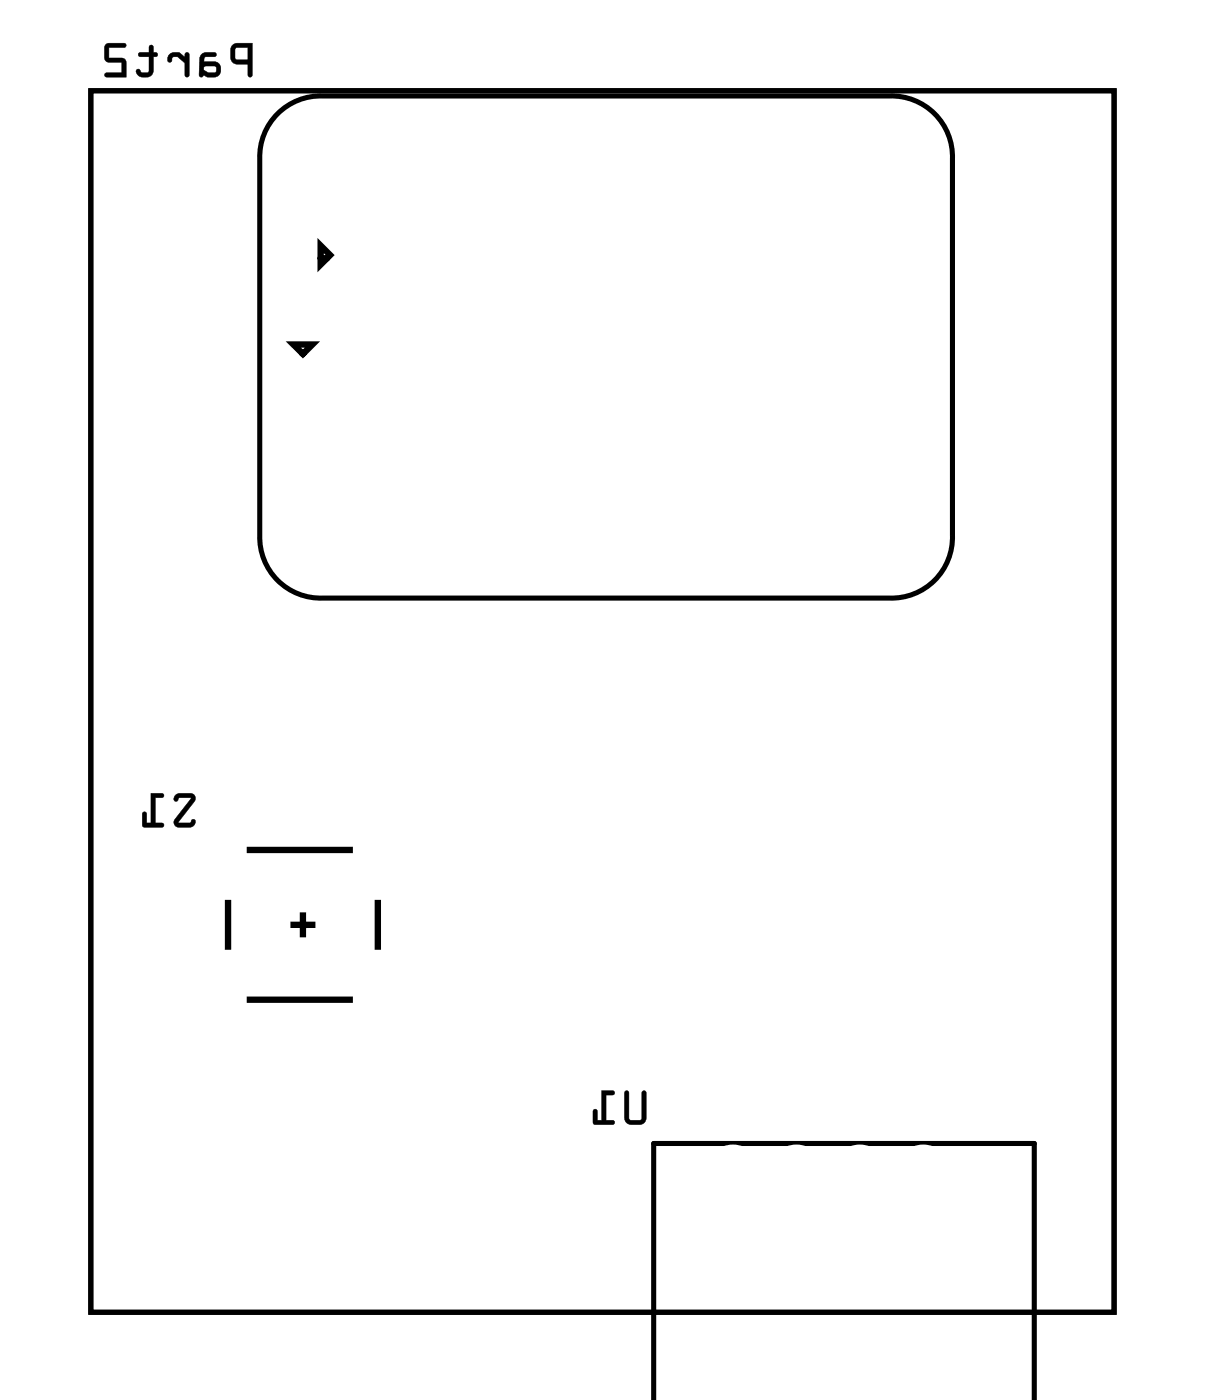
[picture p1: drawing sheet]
<svg xmlns="http://www.w3.org/2000/svg" width="48mm" height="56mm" viewBox="0 0 48 56" stroke-linecap="round" stroke-linejoin="round" font-family="sans-serif">
<path d="M3.6 3.6h41v49h-41zM11.1 4.6a2.44 2.44 0 0 1 1.8-.8h22.7a2.44 2.44 0 0 1 2.5 2.6v15a2.44 2.44 0 0 1-2.5 2.6h-22.7a2.44 2.44 0 0 1-2.5-2.6v-15a2.44 2.44 0 0 1 .7-1.8zM26.2 56.1v-10.3h15.2v10.3" fill="none" stroke="#000" stroke-width=".2"/>
<g fill="#000">
<path d="M9.3 1.8l-.1 .2 .1 .4 .1 .2h.5v.4l.1 .1 .1-1.4zM9.4 1.9h.5v.5h-.5zM8.1 2.2l-.1 .8 .6 .1a.31 .31 0 0 0 .2-.3 .31 .31 0 0 0-.2-.3h-.4v-.1v-.1h.4v-.2zM8.2 2.7h.4l.1 .2h-.4l-.1-.1zM6.8 2.2l-.1 .2a.1 .1 0 0 0 .1 .1 .1 .1 0 0 0 .1-.1l.2-.1 .3 .2v.5l.2 .1v-1h-.2v.2l-.2-.2zM5.6 2.1v.2h.4v.5l-.3 .1-.1-.1h-.1a.35 .35 0 0 0 .3 .3 .35 .35 0 0 0 .3-.3v-.5l.2-.1-.2-.1v-.3l-.1 .1v.2zM4.2 1.8v.6l.2 .1h.5v.4h-.6l-.1 .1 .9 .1-.1-.7-.6-.1v-.4h.6v-.1z"/>
<path d="M9.3 1.8l-.1 .2v.4l.2 .2h.5v.4a.1 .1 0 0 0 .1 .1 .1 .1 0 0 0 .1-.1v-1.3h-.6zM9.3 1.8l.8-.1-.1 1.4-.1-.1v-.4l-.5-.1-.1-.1zM9.4 1.9h.5v.5h-.5zM9.4 1.9v.5h.5v-.5zM8.1 2.2l-.1 .8a.09 .09 0 0 0 .1 .1 .09 .09 0 0 0 0-.1l.5 .1a.32 .32 0 0 0 .3-.3 .32 .32 0 0 0-.3-.3h-.4v-.2h.4a.1 .1 0 0 0 .1-.1 .1 .1 0 0 0-.1-.1zM8.1 2.2l.5-.1v.2h-.4v.1v.1h.4a.31 .31 0 0 1 .2 .3 .31 .31 0 0 1-.2 .3l-.6-.1zM8.2 2.7h.4v.2h-.3l-.1-.1zM8.2 2.7l-.1 .1 .2 .1h.4l-.1-.3zM6.8 2.2l-.1 .2a.11 .11 0 0 0 .1 .1 .11 .11 0 0 0 .1-.2h.2l.3 .2v.5a.1 .1 0 0 0 .1 .1 .1 .1 0 0 0 .1-.1v-.8a.1 .1 0 0 0-.1-.1 .1 .1 0 0 0-.1 .1v.1l-.2-.2zM6.8 2.2l.4-.1 .2 .2v-.2h.1v1l-.1-.1v-.5l-.3-.2h-.2l-.1 .2zM5.6 2.1v.2h.4v.5l-.3 .1-.1-.1h-.1a.21 .21 0 0 0 0 .2 .21 .21 0 0 0 .2 .1h.3l.1-.2v-.6l.2-.1-.2-.1 .1-.2a.1 .1 0 0 0-.1-.1 .1 .1 0 0 0-.1 .1v.2zM5.6 2.1h.4v-.2l.1-.1v.3l.2 .1-.2 .1v.5a.37 .37 0 0 1-.3 .3 .37 .37 0 0 1-.4-.2l.1-.1 .2 .1h.2l.1-.1v-.5h-.4zM4.2 1.8v.7h.7v.4h-.6a.1 .1 0 0 0-.1 .1 .1 .1 0 0 0 .1 .1h.8l-.1-.7-.6-.1v-.4h.6a.1 .1 0 0 0 .1-.1 .1 .1 0 0 0-.1-.1zM4.2 1.8h.8v.1h-.6v.4l.6 .1 .1 .7-.9-.1 .1-.1h.6v-.4h-.5l-.2-.1z"/>
<path d="M3.6 3.6v49h41v-49zM3.6 3.6h41v49h-41z"/>
<path d="M7 31.9v.1v.1l.2-.1h.5l-.7 .8v.2l.2 .1h.5l.1-.1v-.2l-.2 .2-.5-.1 .7-.8v-.2l-.2-.1zM6 31.8v1.2h-.1v-.4l-.1-.1-.1 .6h.8v-.1h-.3v-1h.3l.1-.2z"/>
<path d="M7 31.8l-.1 .2a.13 .13 0 0 0 .2 .1 .13 .13 0 0 0 .1-.1h.5l-.7 .8a.21 .21 0 0 0 0 .2 .21 .21 0 0 0 .2 .2l.5-.1 .1-.2a.13 .13 0 0 0-.1-.1 .13 .13 0 0 0-.1 .2l-.5-.1 .7-.8a.21 .21 0 0 0-.2-.3zM7 31.9l.6-.1a.2 .2 0 0 1 .2 .3l-.7 .8 .5 .1 .2-.2v.3h-.7l-.1-.2 .7-.9h-.5l-.2 .1zM6 31.8v1.2h-.1v-.4a.1 .1 0 0 0-.1-.1 .1 .1 0 0 0-.1 .1v.5l.8 .1a.1 .1 0 0 0 .1-.1 .1 .1 0 0 0-.1-.1h-.3v-1h.3a.1 .1 0 0 0 .1-.1 .1 .1 0 0 0-.1-.1zM6 31.8h.6l-.1 .1-.3 .1v1h.3v.1h-.8l.1-.6 .1 .1v.4h.2z"/>
<path d="M25 43.7v1.2l.2 .1h.5l.2-.2v-1l-.1-.1-.1 .1v1l-.4 .1-.1-.1v-1zM24.1 43.7v1.2h-.2v-.4l-.1-.1v.6l.8 .1v-.2h-.3v-1h.3v-.1z"/>
<path d="M25 43.7v1.1l.1 .2 .2 .1 .4-.1 .2-.1v-1.1a.1 .1 0 0 0-.1-.1 .1 .1 0 0 0-.1 .1v1l-.4 .1-.1-.1v-1.1zM25 43.7l.2 .1v1l.1 .1 .4-.1v-1l.1-.1 .1 .1v1l-.2 .2h-.5l-.2-.1zM24.1 43.7v1.2h-.2v-.4a.1 .1 0 0 0-.1-.1 .1 .1 0 0 0-.1 .1l.1 .5 .7 .1a.1 .1 0 0 0 .1-.1 .1 .1 0 0 0-.1-.1h-.2v-1h.2a.1 .1 0 0 0 .1-.1 .1 .1 0 0 0-.1-.1zM24.1 43.7l.5 .1v.1h-.3v1h.3v.1h-.8v-.5h.1v.4h.2z"/>
</g>
<path d="M11.7 13.8h.8l-.4 .4zM12.2 14.2h.1M12.8 9.8l.4 .4-.4 .4zM12.8 10.3h.3zM9.1 36.1v2M9.9 34.1h4.2M11.6 37.1h1M12.1 36.6v1M15.1 36.1v2M9.9 40.1h4.2" fill="none" stroke="#000" stroke-width=".25"/>
<circle cx="40.8" cy="29.1" r=".79" fill="#fff"/>
<circle cx="40.8" cy="29.1" r=".79" fill="none" stroke="#fff" stroke-width=".89"/>
<circle cx="38.2" cy="29.1" r=".79" fill="#fff"/>
<circle cx="38.2" cy="29.1" r=".79" fill="none" stroke="#fff" stroke-width=".89"/>
<circle cx="35.7" cy="29.1" r=".79" fill="#fff"/>
<circle cx="35.7" cy="29.1" r=".79" fill="none" stroke="#fff" stroke-width=".89"/>
<circle cx="33.2" cy="29.1" r=".79" fill="#fff"/>
<circle cx="33.2" cy="29.1" r=".79" fill="none" stroke="#fff" stroke-width=".89"/>
<circle cx="30.6" cy="29.1" r=".79" fill="#fff"/>
<circle cx="30.6" cy="29.1" r=".79" fill="none" stroke="#fff" stroke-width=".89"/>
<circle cx="28.1" cy="29.1" r=".79" fill="#fff"/>
<circle cx="28.1" cy="29.1" r=".79" fill="none" stroke="#fff" stroke-width=".89"/>
<circle cx="35.7" cy="21.5" r="1.5" fill="#fff"/>
<circle cx="35.7" cy="21.5" r="1.5" fill="none" stroke="#fff" stroke-width=".76" stroke-linecap="butt"/>
<circle cx="35.7" cy="6.3" r="1.5" fill="#fff"/>
<circle cx="35.7" cy="6.3" r="1.5" fill="none" stroke="#fff" stroke-width=".76" stroke-linecap="butt"/>
<circle cx="17.9" cy="21.5" r=".69" fill="#fff"/>
<circle cx="17.9" cy="21.5" r=".69" fill="none" stroke="#fff" stroke-width=".64" stroke-linecap="butt"/>
<circle cx="20.5" cy="21.5" r=".69" fill="#fff"/>
<circle cx="20.5" cy="21.5" r=".69" fill="none" stroke="#fff" stroke-width=".64" stroke-linecap="butt"/>
<circle cx="23" cy="21.5" r=".69" fill="#fff"/>
<circle cx="23" cy="21.5" r=".69" fill="none" stroke="#fff" stroke-width=".64" stroke-linecap="butt"/>
<circle cx="25.5" cy="21.5" r=".69" fill="#fff"/>
<circle cx="25.5" cy="21.5" r=".69" fill="none" stroke="#fff" stroke-width=".64" stroke-linecap="butt"/>
<circle cx="28.1" cy="21.5" r=".69" fill="#fff"/>
<circle cx="28.1" cy="21.5" r=".69" fill="none" stroke="#fff" stroke-width=".64" stroke-linecap="butt"/>
<circle cx="30.6" cy="21.5" r=".69" fill="#fff"/>
<circle cx="30.6" cy="21.5" r=".69" fill="none" stroke="#fff" stroke-width=".64" stroke-linecap="butt"/>
<circle cx="12.8" cy="21.5" r="1.5" fill="#fff"/>
<circle cx="12.8" cy="21.5" r="1.5" fill="none" stroke="#fff" stroke-width=".76" stroke-linecap="butt"/>
<circle cx="20.5" cy="6.3" r=".67" fill="#fff"/>
<circle cx="20.5" cy="6.3" r=".67" fill="none" stroke="#fff" stroke-width=".59"/>
<circle cx="12.8" cy="6.3" r="1.5" fill="#fff"/>
<circle cx="12.8" cy="6.3" r="1.5" fill="none" stroke="#fff" stroke-width=".76" stroke-linecap="butt"/>
<circle cx="23" cy="6.3" r=".67" fill="#fff"/>
<circle cx="23" cy="6.3" r=".67" fill="none" stroke="#fff" stroke-width=".59"/>
<circle cx="25.5" cy="6.3" r=".67" fill="#fff"/>
<circle cx="25.5" cy="6.3" r=".67" fill="none" stroke="#fff" stroke-width=".59"/>
<circle cx="28.1" cy="6.3" r=".67" fill="#fff"/>
<circle cx="28.1" cy="6.3" r=".67" fill="none" stroke="#fff" stroke-width=".59"/>
<circle cx="8.9" cy="39.3" r=".7" fill="#fff"/>
<circle cx="8.9" cy="39.3" r=".7" fill="none" stroke="#fff" stroke-width=".76" stroke-linecap="butt"/>
<circle cx="15.4" cy="39.3" r=".7" fill="#fff"/>
<circle cx="15.4" cy="39.3" r=".7" fill="none" stroke="#fff" stroke-width=".76" stroke-linecap="butt"/>
<circle cx="8.9" cy="34.8" r=".7" fill="#fff"/>
<circle cx="8.9" cy="34.8" r=".7" fill="none" stroke="#fff" stroke-width=".76" stroke-linecap="butt"/>
<circle cx="15.4" cy="34.8" r=".7" fill="#fff"/>
<circle cx="15.4" cy="34.8" r=".7" fill="none" stroke="#fff" stroke-width=".76" stroke-linecap="butt"/>
<circle cx="29.3" cy="46.9" r=".72" fill="#fff"/>
<circle cx="29.3" cy="46.9" r=".72" fill="none" stroke="#fff" stroke-width=".69" stroke-linecap="butt"/>
<circle cx="30.6" cy="49.5" r=".72" fill="#fff"/>
<circle cx="30.6" cy="49.5" r=".72" fill="none" stroke="#fff" stroke-width=".69" stroke-linecap="butt"/>
<circle cx="31.9" cy="46.9" r=".72" fill="#fff"/>
<circle cx="31.9" cy="46.9" r=".72" fill="none" stroke="#fff" stroke-width=".69" stroke-linecap="butt"/>
<circle cx="34.4" cy="46.9" r=".72" fill="#fff"/>
<circle cx="34.4" cy="46.9" r=".72" fill="none" stroke="#fff" stroke-width=".69" stroke-linecap="butt"/>
<circle cx="37" cy="46.9" r=".72" fill="#fff"/>
<circle cx="37" cy="46.9" r=".72" fill="none" stroke="#fff" stroke-width=".69" stroke-linecap="butt"/>
<circle cx="33.2" cy="49.5" r=".72" fill="#fff"/>
<circle cx="33.2" cy="49.5" r=".72" fill="none" stroke="#fff" stroke-width=".69" stroke-linecap="butt"/>
<circle cx="35.7" cy="49.5" r=".72" fill="#fff"/>
<circle cx="35.7" cy="49.5" r=".72" fill="none" stroke="#fff" stroke-width=".69" stroke-linecap="butt"/>
<circle cx="38.2" cy="49.5" r=".72" fill="#fff"/>
<circle cx="38.2" cy="49.5" r=".72" fill="none" stroke="#fff" stroke-width=".69" stroke-linecap="butt"/>
<path d="M37.3 48.5v1.9h1.9v-1.9zM37.7 49.5a.5 .5 0 0 1 1 0 .5 .5 0 0 1-1 0z" fill="#fff"/>
<g fill="none" stroke="#fff" stroke-width=".25">
<path d="M37.3 48.5h1.9v1.9h-1.9z"/>
<circle cx="38.2" cy="49.5" r=".5"/>
</g>
<path d="M38.4 54.7a1.58 1.58 0 0 1 1.9-.3 1.58 1.58 0 0 1 .8 1.7h-3.1a1.51 1.51 0 0 1 .4-1.4z" fill-rule="evenodd" fill="#fff"/>
<path d="M38 56.1a1.59 1.59 0 0 1 1.5-1.9 1.59 1.59 0 0 1 1.6 1.9" fill="none" stroke="#fff" stroke-width=".25"/>
<path d="M26.9 54.7a1.58 1.58 0 0 1 1.9-.3 1.58 1.58 0 0 1 .8 1.7h-3.1a1.51 1.51 0 0 1 .4-1.4z" fill-rule="evenodd" fill="#fff"/>
<path d="M26.5 56.1a1.59 1.59 0 0 1 1.6-1.9 1.59 1.59 0 0 1 1.5 1.9" fill="none" stroke="#fff" stroke-width=".25"/>
</svg>
